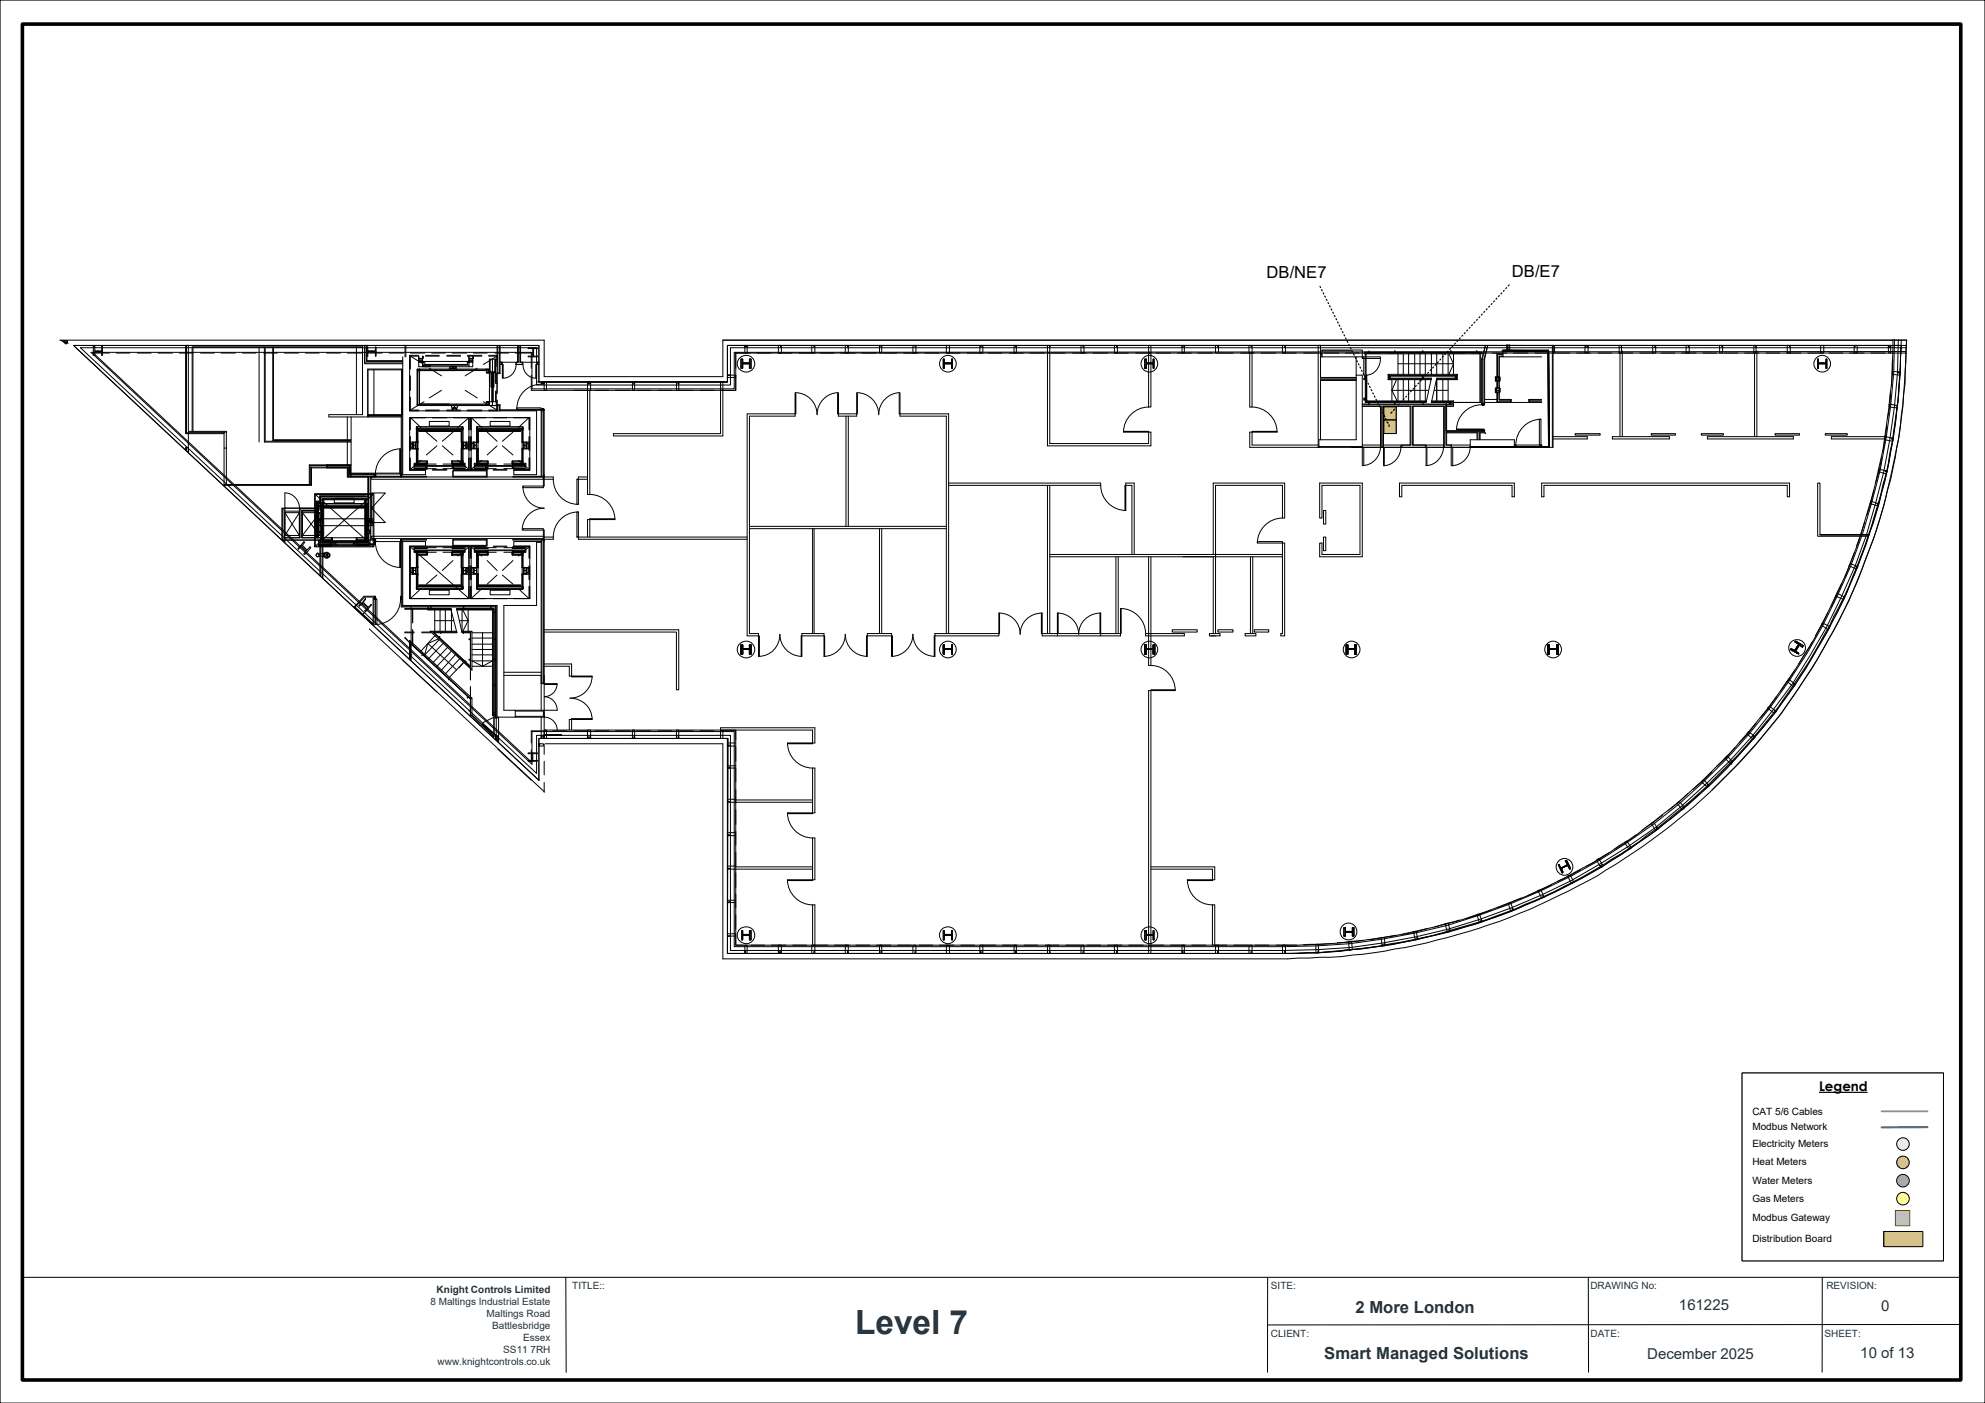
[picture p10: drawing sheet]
<svg xmlns="http://www.w3.org/2000/svg" width="420mm" height="297mm" viewBox="0 0 420 297" stroke-linecap="round" stroke-linejoin="round" font-family="sans-serif">
<defs><g id="words">
<text font-size="7.1" fill="#153446" x="180.9" y="282.3">Level 7</text>
<g font-size="3.5">
<text x="268" y="58.9">DB/NE7</text>
<text x="319.9" y="58.6">DB/E7</text>
</g>
<g font-size="3.5" fill="#153446">
<text x="286.8" y="277.8">2 More London</text>
<text x="280.2" y="287.6">Smart Managed Solutions</text>
</g>
<g font-size="3.2" fill="#153446">
<text x="355.2" y="277.3">161225</text>
<text x="398.1" y="277.6">0</text>
<text x="348.5" y="287.7">December 2025</text>
<text x="393.6" y="287.4">10 of 13</text>
</g>
<text font-size="2.8" x="384.9" y="231">Legend</text>
<g font-size="2.1">
<text x="370.8" y="235.9">CAT 5/6 Cables</text>
<text x="370.8" y="239.3">Modbus Network</text>
<text x="370.8" y="242.8">Electricity Meters</text>
<text x="370.8" y="246.6">Heat Meters</text>
<text x="370.8" y="250.5">Water Meters</text>
<text x="370.8" y="254.4">Gas Meters</text>
<text x="370.8" y="258.5">Modbus Gateway</text>
<text x="370.8" y="262.9">Distribution Board</text>
</g>
<g font-size="2.1" fill="#153446">
<text x="92.4" y="273.6">Knight Controls Limited</text>
<text x="121.1" y="272.9">TITLE::</text>
<text x="268.9" y="272.9">SITE:</text>
<text x="336.5" y="272.9">DRAWING No:</text>
<text x="386.4" y="272.9">REVISION:</text>
<text x="91.1" y="276.1">8 Maltings Industrial Estate</text>
<text x="103" y="278.7">Maltings Road</text>
<text x="104.1" y="281.2">Battlesbridge</text>
<text x="106.5" y="286.3">SS11 7RH</text>
<text x="110.7" y="283.8">Essex</text>
<text x="268.9" y="282.9">CLIENT:</text>
<text x="336.5" y="283">DATE:</text>
<text x="386.1" y="283">SHEET:</text>
<text x="92.6" y="288.8">www.knightcontrols.co.uk</text>
</g>
</g></defs>
<path d="M0 0h420v297h-420z" fill="none" stroke="#000" stroke-width=".25"/>
<path d="M4.7 5.1h410.2v287h-410.2z" fill="none" stroke="#000" stroke-width=".76"/>
<path d="M4.5 270.4h410.4M119.7 270.4l.1 20.1M268.2 270.4v20.1M336.1 270.4v20M385.6 270.4l-.1 20M415 280.3l-146.8 .1" fill="none" stroke="#000" stroke-width=".21"/>
<path d="M368.6 227.1h42.6v39.8h-42.6z" fill-rule="evenodd" fill="#fff"/>
<path d="M368.6 227.1h42.6v39.8h-42.6z" fill="none" stroke="#000" stroke-width=".21"/>
<path d="M384.9 231.2h10.2" fill="none" stroke="#000" stroke-width=".25"/>
<path d="M398.1 235.2h9.7" fill="none" stroke="#f0f" stroke-width=".44"/>
<path d="M401 256.2h3.1v3.2h-3.1z" fill-rule="evenodd" fill="#cadaa9"/>
<path d="M401 256.2h3.1v3.2h-3.1z" fill="none" stroke="#50632a" stroke-width=".21"/>
<path d="M398.6 260.7h8.2v3.2h-8.2z" fill-rule="evenodd" fill="#ffc000"/>
<path d="M398.6 260.7h8.2v3.2h-8.2z" fill="none" stroke="#000" stroke-width=".21"/>
<path d="M407.8 238.6h-9.7" fill="none" stroke="#0070c0" stroke-width=".44"/>
<circle cx="402.6" cy="242.2" r="1.33" fill="#ebf1df"/>
<circle cx="402.6" cy="242.2" r="1.33" fill="none" stroke="#000" stroke-width=".21"/>
<circle cx="402.6" cy="246" r="1.33" fill="#ff7c80"/>
<circle cx="402.6" cy="246" r="1.33" fill="none" stroke="#000" stroke-width=".21"/>
<circle cx="402.6" cy="249.9" r="1.33" fill="#8db1e2"/>
<circle cx="402.6" cy="249.9" r="1.33" fill="none" stroke="#000" stroke-width=".21"/>
<circle cx="402.6" cy="253.7" r="1.33" fill="#ff9"/>
<circle cx="402.6" cy="253.7" r="1.33" fill="none" stroke="#000" stroke-width=".21"/>
<path d="M368.6 227.1h42.6v39.8h-42.6z" fill-rule="evenodd" fill="#fff"/>
<path d="M368.6 227.1h42.6v39.8h-42.6z" fill="none" stroke="#000" stroke-width=".21"/>
<path d="M384.9 231.2h10.2" fill="none" stroke="#000" stroke-width=".25"/>
<path d="M398.1 235.2h9.7" fill="none" stroke="#f0f" stroke-width=".44"/>
<path d="M401 256.2h3.1v3.2h-3.1z" fill-rule="evenodd" fill="#cadaa9"/>
<path d="M401 256.2h3.1v3.2h-3.1z" fill="none" stroke="#50632a" stroke-width=".21"/>
<path d="M398.6 260.7h8.2v3.2h-8.2z" fill-rule="evenodd" fill="#ffc000"/>
<path d="M398.6 260.7h8.2v3.2h-8.2z" fill="none" stroke="#000" stroke-width=".21"/>
<path d="M407.8 238.6h-9.7" fill="none" stroke="#0070c0" stroke-width=".44"/>
<circle cx="402.6" cy="242.2" r="1.33" fill="#ebf1df"/>
<circle cx="402.6" cy="242.2" r="1.33" fill="none" stroke="#000" stroke-width=".21"/>
<circle cx="402.6" cy="246" r="1.33" fill="#ff7c80"/>
<circle cx="402.6" cy="246" r="1.33" fill="none" stroke="#000" stroke-width=".21"/>
<circle cx="402.6" cy="249.9" r="1.33" fill="#8db1e2"/>
<circle cx="402.6" cy="249.9" r="1.33" fill="none" stroke="#000" stroke-width=".21"/>
<circle cx="402.6" cy="253.7" r="1.33" fill="#ff9"/>
<g fill="none" stroke="#000" stroke-width=".21">
<path d="M12.7 72h102.4v7.7h37.8v-7.7h250.5M12.8 72l1.6 .7M13.2 72.2l.8 .6 .3-.3M13.3 72.2h1zM13.3 72.2l.7 .6 .3-.3M13.5 72.2h.6zM13.5 72.2l.5 .5 .1-.2M14.1 72.2v.3zM14.3 72.2v.3M15.7 73.1h98.3v7.7h39.9v-7.7M19.7 73.3h.4v1h1.4v-1h.2v1.9h-.2v-.8h-1.4v.8h-.4zM23.1 74.7h-3.4l92.7 86.6v-2.6"/>
<path d="M24.6 74.7h2.9M29.1 74.7h2.9M33.4 74.7h3.1M37.9 74.7h2.9M39.4 73.1v18.7v-18.7h.4zM39.8 73.1v18.7zM40.8 73.5v17.8M42.4 74.7h2.9M46.8 74.7h3M51.3 74.7h2.9M54.8 73.5v20.1M55.8 74.7h2.9"/>
<path d="M55.9 73.5v20.1h18.4M56.1 73.5v19.9h18v-.2h-16.4v-19.7M57.9 73.5v19.6h16.4M60.1 74.7h3.1M64.6 74.7h2.9M69.1 74.7h2.9M73.5 74.7h3M75.4 73.1v14.7M76.7 73.5h-36v17.8M76.7 73.1v14.7h-7.1M77.2 73.1v3.9h8M77.2 76.8h8"/>
<path d="M77.5 73.1v3.4h7.7M77.7 73.1v3.2h7.5M77.8 74.6v.8h-.1v-1.9h.1v.8h1.6v-.8h.2v1.9h-.2v-.8M77.8 78.3h7.3v9.5v-9.7h-7.3v10.2M77.8 74.4h1.6M78 74.7h2.9M79.1 78.3v9.5M82.3 74.7h3.1M85.2 75.5v25h4.8v-1M85.7 73.1v2.4M85.9 73.1v2.4M86.7 75.5v11.5h26.8v13.5h-4.8v-1"/>
<path d="M86.8 74.7h3.1M86.8 79.6v3M86.8 75.4l2.9 1.7M88.3 78.3h6.7M88.4 78.3v7.4M88.6 75.2h-1.9v2.9M88.6 75.7l.2 .2h.6M88.6 75.9h1v-.5h-.2v1.4M88.8 76.3h.4v.2h-.4zM88.8 78.1v7.7M88.8 78.4h14.1M89.4 76.5h.3v.2h-1.1v-1.3h-1.8v2.7"/>
<path d="M89.4 77.3h9.8M89.6 77.3h1.4v.3h-1.4zM90 75.2h2.9M90 75.4h2.9M90.8 77.9l2.6 1.7M91.3 74.7h2.9M94.5 75.2h2.9M94.5 75.4h2.9M95 78.1v.3zM95 78.4v-.3h-6.7v7.7h.5M95.2 78.3h1.3v.1h-1.3zM95.2 77.9h1.3v.2h-1.3z"/>
<path d="M95.2 77.6v.3h.1h-.1zM95.7 74.7h3M95.8 77.6v.3M96.5 77.6v.3h-.3h.3zM96.6 78.1v.3zM96.6 78.3h6.8M98.9 75.2h3.1M98.9 75.4h3.1M98.9 76.5v.6h-9v-.6h9.3M99.2 76h.8v1.6h-11.4v-1.6h.8v1.6M99.2 75.9v1.7M99.4 76.3h.6l-.1 .2h-.5z"/>
<path d="M100 75.4v1.3h-1.1M100.2 75.4v.5h-1v-.5l.2 .5h.6M100.2 74.7h2.9M101 77.9l-2.6 1.7M102.9 78.3l.2-.2h.4l.1 .2M102.9 78.3v.6h.5v-.6M102.9 78.3v-.2h-6.3v.3M102.9 78.9h.7M103.1 78.3h.3M103.2 78.3v.5M103.4 75.2h1.8v2.3M103.4 75.4h1.8v2.2"/>
<path d="M103.4 78.8v.1h-.2v-.1v.1h-.1M103.6 76h.6v9.8h-.6zM103.6 76h.1v2.9h-.1zM103.6 78.1v2.7M103.7 78.6h.2v.3h-.2zM103.9 78.8h.1v3.2h-.1zM104.4 78.8h.1v3.2h-.1zM104.5 78.6h.2v.3h-.2zM104.7 76h.2v2.9h-.2zM104.7 74.7h2.9M104.9 78.9v2.3M105 78.9v2.3"/>
<path d="M105.2 76h-1v9.8h.8M105.2 75.4l-2.9 1.7M105.2 73.1v10.2M105.3 73.1v5.8h.4v-5.8M105.8 76.7h3.2M105.8 73.1v6h-.6M106.1 76.7v.4M106.3 77.1h.2v2.9h-.2zM106.3 76.7v.4h-.5M109 74.7h3.4v3.2M109.5 73.1v3.6M109.7 73.1v3.6h-.5v.4h1.4v-.4"/>
<path d="M110 73.1v3.6h4M110.1 73.1v3.6M110.5 76.7v.4M111.8 73.6h1.9v.2h-.8v1.6h.8v.1h-1.9v-.1h.9v-1.6h-.9zM112.4 79.4v3.2h3.1M113.4 77.1h.1v2.9h-.1zM113.5 76.7v.4h.5M113.7 76.7v.4M153.9 79.4h1.8v.5h-1.8zM153.9 73.1h248.4a144.1 144.1 0 0 1-1.9 20.5 130.6 130.6 0 0 1-33 66.6 128.7 128.7 0 0 1-18.8 16.5 58.7 58.7 0 0 1-7.6 5.2 123.3 123.3 0 0 1-35.4 15.4 130.2 130.2 0 0 1-33.9 4.5h-117.8l.2-45.5h-39v-44.1M153.9 73.1v7.7h-40.2M153.9 73.1v7.7h-39.9v-7.7h-98.4l98.4 92.1"/>
<path d="M153.9 73.1h249.5M153.9 79.4h.5M155.7 74.7h244.8a133.4 133.4 0 0 1-9.7 46.2 185.8 185.8 0 0 1-8 16.1 128.5 128.5 0 0 1-31 35.4l-5.3 4.2-3.9 2.4-1.8 1.3a129.8 129.8 0 0 1-61.6 19.6l-4.5 .2h-119v-45.6h-40.6M155.7 74.7v7.9h-40.6M155.7 74.7h3M155.7 79.4v3.2h-3.1M155.7 74.7v3.2M156.8 76h.3v.8h1.5v-.8h.3v1.9h-.3v-.9h-1.5v.9h-.3zM156.8 76v1.9zM156.8 76h.3zM156.8 77.9h.3zM157.1 76v.8z"/>
<path d="M157.1 76.8h1.5zM157.1 77h1.5zM157.1 77v.9zM157.6 73.1h.5v1.6h-.5zM157.6 73.1v.4h.2v-.4M158.1 73.1v.4h-.2M158.6 76v.8zM158.6 76h.3zM158.6 77.9h.3zM158.6 77v.9zM158.9 76v1.9zM160.2 74.7h2.9"/>
<path d="M164.7 73.1h.6v1.6h-.6zM164.7 74.7h2.9M165.2 73.1v.4M169 74.7h3.1M171.8 73.1h.6v1.6h-.6zM172.2 73.1v.4M173.5 74.7h2.9M177.9 74.7h3M178.8 73.1h.7v1.6h-.7zM179.3 73.1v.4M179.5 73.1v.4M182.4 74.7h3"/>
<path d="M186.1 73.1h.5v1.6h-.5zM186.4 73.1v.4h.2v-.4M186.9 74.7h2.9M191.2 74.7h3.1M193.2 73.1h.6v1.6h-.6zM193.6 73.1v.4M195.7 74.7h2.9M199.6 76h.2v.8h1.6v-.8h.1v1.9h-.1v-.9h-1.6v.9h-.2zM199.6 76v1.9zM199.6 76h.2zM199.6 77.9h.2zM199.8 76v.8z"/>
<path d="M199.8 76.8h1.6zM199.8 77h1.6zM199.8 77v.9zM200.2 73.1h.7v1.6h-.7zM200.2 74.7h2.9M201.4 76v.8zM201.4 76h.1zM201.4 77.9h.1zM201.4 77v.9zM201.5 76v1.9zM204.6 74.7h3M207.3 73.1h.7v1.6h-.7z"/>
<path d="M207.5 73.1v.4M207.8 73.1v.4M209.1 74.7h2.9M213.6 74.7h2.9M214.6 73.1h.4v1.6h-.4zM214.9 73.1v.4h.1v-.4M217.9 74.7h3.1M221.6 73.1h.5v1.6h-.5zM221.6 74.7v19.7h21.9v-2.9h-.5v2.4h-20.9v-19.2M222.1 73.1v.4M222.4 74.7h2.9M226.9 74.7h2.9"/>
<path d="M228.7 73.1h.7v1.6h-.7zM229.2 73.1v.4M231.3 74.7h3M235.8 73.1h.6v1.6h-.6zM235.8 74.7h2.9M236.3 73.1v.4M240.3 74.7h2.9M242.2 76h.3v.8h1.5v-.8h.1v1.9h-.1v-.9h-1.5v.9h-.3zM242.2 76v1.9zM242.2 76h.3zM242.2 77.9h.3zM242.5 76v.8z"/>
<path d="M242.5 76.8h1.5zM242.5 77h1.5zM242.5 77v.9zM243 73.1h.5v1.6h-.5zM243 74.7v11.5M243.5 74.7v11.5h-.5M244 76v.8zM244 76h.1zM244 77.9h.1zM244 77v.9zM244.1 76v1.9zM244.6 74.7h3.1"/>
<path d="M249.1 74.7h2.9M250.1 73.1h.5v1.6h-.5zM250.1 73.1v.4h.2v-.4M250.6 73.1v.4M253.5 74.7h3M257.2 73.1h.6v1.6h-.6zM257.7 73.1v.4M258 74.7h2.9M262.5 74.7h2.9M264.3 73.1h.6v1.6h-.6zM264.4 74.7v11.5h.5v-11.5M264.7 73.1v.4"/>
<path d="M266.8 74.7h3.1M271.3 73.1h.7v1.6h-.7zM271.3 74.7h2.9M271.8 73.1v.4h.2v-.4M275.8 74.7h2.9M278.9 73.1v21.6M279.4 79.9h7.5M279.4 75.4h.3M279.4 75.1h.3M279.4 74.9h.3M279.4 75.5h.3M279.4 73.1v6.9h7.5"/>
<path d="M279.7 74.1h8.5v1.4h-8.5zM279.7 74.3h6.3M280.2 74.7h3M284.7 74.7h2.9M286.9 79.4h1.3v15.1h-9.1v-1.4h7.8zM286.9 75.5v3.9M288.2 75.5h3.9v.4h-3.9zM288.6 75.5v3.9M288.7 74.6h24.8v.3h-24.8zM288.9 74.9v4.5M288.9 79.7v4.7M288.9 74.6h24.3"/>
<path d="M289 74.9v4.5M289.2 74.7h2.9M289.2 79.4l-.2 .3v4.7M289.7 74.3v.3zM292.1 75.9a3.3 3.3 0 0 1-3 3.5M293.5 74.7h3.1M293.7 79.2l.2 .4M293.9 79.7h.1v.2h-.1zM294 79.7h.2v.2h-.2zM295.1 74.3v.3zM295.8 74.9v4.3M295.8 77h11.7"/>
<path d="M296.9 74.9v4.3M298 74.7h2.9M298 74.9v4.3M299.3 74.9v4.3M300.4 74.9v4.3M300.9 79.9h.2v.1h-.2zM300.9 79.6h.2v.3h-.2zM300.9 74.3h.2v.3h-.2zM301.6 74.9v4.3M302.5 74.7h2.9M302.9 74.9v4.3M304 74.9v4.3"/>
<path d="M305.3 74.9v4.3M306.4 74.9v4.3M306.6 74.9l.9 2.1M306.9 74.6h.2zM306.9 74.3h.2v.3h-.2zM306.9 74.7h3.1M307.5 74.9v4.3M307.5 77l-.9 2.2M307.9 79.7h.1v.2h-.1zM308 79.7h.2v.2h-.2zM308 79.6v.4h-4l-1.1 5.2h3.8M308.2 79.6h-14.2v.6h8.9h-9v-.6h14.3v.6h-4.2h4.2"/>
<path d="M308.2 79.6v.1M308.2 79.9v.3M308.3 79.2l-.1 .4M311.4 74.7h2.9M312.4 74.6h.1zM312.4 74.3h.1v.3h-.1zM313.2 74.9v10.3M314.3 73.1l-.7 2.9v9.4h.4v-9.4l.8-2.9-.7 2.9v9.5h-.6v-9.5zM315.7 74.7h3.1M316.4 79.7h.9v1h-.9zM316.5 79.9h.8v.6h-.8zM316.5 79.9v.6"/>
<path d="M317.2 79.9h.1v.6h-.1zM317.2 75.5h.8M317.8 74.3h9.8l.2 20.4-16.7-.2M318 74.1l9.6 .2v20.2h-16.5M318 74.3h9.6v20.4l-16.5-.2M318 74.3h9.6v20.2h-16.5M318 74.3l9.6 .1 .2 20.3h-16.7M318 74.3l9.6 .1 .2 20.3-16.6-.2M318 75.4h-.8v4.3M318 75.1h-1.1v4.6M318 74.9h-1.3v4.8M318.8 73v1.1"/>
<path d="M318.9 73v1.1M319.3 73v1.1M319.4 73v1.1M320.2 74.7h3.1M324.7 74.7h2.9M326.2 75.5h-8.2v-1.4h9.6v20.4M328.5 73.1v21.6M328.6 73.1h.3v1.6h-.3zM328.6 73.1v21.6h-64.2v-3.2h.5v2.7h14.2M329.1 74.7h3M333.6 74.7h2.9M335.4 73.1h.6v1.6h-.6z"/>
<path d="M335.5 73.1v.4M335.8 73.1v.4h.2v-.4M338.1 74.7h2.9M342.4 74.7h3.1M342.6 73.1h.5v1.6h-.5zM342.8 74.7v17.7M343.1 73.1v.4h-.2M343.2 74.3v18.1M346.9 74.7h2.9M349.7 73.1h.6v1.6h-.6zM350.2 73.1v.4M351.4 74.7h2.9"/>
<path d="M355.8 74.7h3M356.8 73.1h.6v1.6h-.6zM357.2 73.1v.4M360.3 74.7h2.9M363.8 73.1h.7v1.6h-.7zM364.3 73.1v.4M364.5 73.1v.4M364.8 74.7h2.9M369.1 74.7h3.1M371.1 73.1h.4v1.6h-.4zM371.2 74.7v17.7M371.4 73.1v.4h.1v-.4"/>
<path d="M371.7 74.3v18.1M373.6 74.7h2.9M378 74.7h3M378.1 73.1h.7v1.6h-.7zM378.6 73.1v.4M382.5 74.7h3.1M384.6 76h.2v.8h1.6v-.8h.1v1.9h-.1v-.9h-1.6v.9h-.2zM384.6 76v1.9zM384.6 76h.2zM384.6 77.9h.2zM384.8 76v.8zM384.8 76.8h1.6z"/>
<path d="M384.8 77h1.6zM384.8 77v.9zM385.2 73.1h.7v1.6h-.7zM386.4 76v.8zM386.4 76h.1zM386.4 77.9h.1zM386.4 77v.9zM386.5 76v1.9zM387 74.7h2.9M391.3 74.7h3.1M392.3 73.1h.6v1.6h-.6zM392.5 73.1v.4"/>
<path d="M395.8 74.7h3.1M399.5 73.1h.5v1.6h-.5zM399.5 73.1v.4M399.7 73.1v.4M399.9 73.1v.4h.1v-.4M400.4 78.6l1.7 .2-.1 .6-1.6-.2zM400.4 74.7h3M400.5 76.2l-.3 5.5M400.5 71.9v2.8M400.8 71.9a129.5 129.5 0 0 1-51 102.6 130.2 130.2 0 0 1-78.1 25.9h-116.3v-45.6h-42.8v7l-93.3-87.2h93.3v7.7h42.8v-7.7l248-.2M401.6 71.9a130.1 130.1 0 0 1-15.1 60.7 130.6 130.6 0 0 1-30.7 38 128.1 128.1 0 0 1-29.6 18.8 128.7 128.7 0 0 1-54.5 11.8h-117.2v-45.5h-41v8l-96.5-90.1h96.5v7.9h41v-7.9h248.9M402 78.8h-.4v.1h.4"/>
<path d="M402.3 73.1a163 163 0 0 1-1.8 20.1 139.5 139.5 0 0 1-6.4 24l-.8 2.1a123 123 0 0 1-8.9 18.2 120.7 120.7 0 0 1-11.6 16.7 117.2 117.2 0 0 1-20.9 20.3 127.7 127.7 0 0 1-59.3 25.7l-2.3 .3a124.4 124.4 0 0 1-17.8 1.3h-118.6v-45.5h-39.9v8.9M402.3 72a130.8 130.8 0 0 1-9.4 48.1 129.4 129.4 0 0 1-17.3 30.7 130.2 130.2 0 0 1-103.9 51h-117.8v-45.5h-39.9v8.9M403.4 72l-.1 4.5a146.1 146.1 0 0 1-2.3 20.4 136.4 136.4 0 0 1-7.3 24.2 123.4 123.4 0 0 1-9.1 18.3l-1.1 1.9a131.6 131.6 0 0 1-39.8 40.4 113.1 113.1 0 0 1-18 9.8 132.4 132.4 0 0 1-41.8 11l-11.4 .5h-119.6v-45.6h-37.6M403.4 72l-.3 7.1a129.2 129.2 0 0 1-22.5 66.6 125.6 125.6 0 0 1-18.4 21.5M39.4 94.7h.4zM39.4 91.6h.4v.2h-.4zM39.4 94.7v.6zM39.8 94.7v1.1zM39.8 91.8v2.7zM39.8 91.6h7.6M39.8 91.8h7.6M39.8 91.3h8.1v11.3h17.9"/>
<path d="M39.8 91.5h8.1M47.4 94.8h.5M47.4 91.5v11.2h18.5v-3.7h7.7M69.1 98.4v.6M69.6 87.8v.5M69.6 88.3h15.3M73.5 88.3v4.8M73.5 93.6v4.8M73.6 98.9v2.1M73.9 98.5h-4.6v.4M73.9 98.5v2h5.2v.3M73.9 98.5h-8.3v4.1"/>
<path d="M74.3 88.3v12.7M77.8 87.8h7.3v.1h-7.3M77.8 88.1h7.3v12.7h5.1v.2h-16.7v-2M84.6 95h.1v5.3h-.1zM84.7 95a5.4 5.4 0 0 0-5.3 5.3M84.9 88.1v12.9M86.7 96.9v2.6h3.3M86.7 84.1v2.9h1.9M86.7 92.4v2.9M86.8 93.6h.5v.3h-.3v.9h.3v.2h-.5zM86.8 88.4h3.2h-3.3v2.6M86.8 84.1v2.7h1.8"/>
<path d="M86.8 99.3h3.2M86.8 88.4v2.6M86.8 92.4v2.9M86.8 96.9v2.4M86.8 88.4l2.3 2.1M87.3 94l.2 .2M87.5 94.2l-.2-.6v1.4v-.2h.2v-.4M87.5 95h.9M87.5 94.4l-.2 .1M87.5 94.2h.3v.2h-.3M87.6 98.2h2.8v.2h-2.8zM87.6 99h2.8v.2h-2.8z"/>
<path d="M87.6 95l.4-.2v-1.1h-.5v-.1h.5v1.4M88 93.6h.4M88.1 97.9h.2h-.2v.2h.2h-.2zM88.1 97.7v.2h.2h-.2zM88.1 90.5v.2h.2h-.2v-.2h.2zM88.1 90.7v.1v-.1h.2zM88.1 97.6h2.3v.5M88.1 95v3.1h2.3M88.1 90.8h.2v2.8M88.1 93.6v-3.3h9.8v3.3h-.3M88.3 97.6l.1 .1zM88.3 90.8h.1h-.1v.2z"/>
<path d="M88.3 93.6h.1v1.4h-.1zM88.3 94.8v.2h.1h-.1zM88.3 93.6h.1l-.1 .1zM88.3 85.7h14.6M88.3 95v2.6l.1-.2v-2.4M88.3 91h9.3M88.3 90.7h9.5M88.4 93.6h-.4v1.4h.4M88.4 91v2.6M88.4 90.8h9.5M88.6 91.2h8.8v.1h-8.8zM88.8 85.5h14.1"/>
<path d="M89.1 97.4l-2.3 1.9M89.2 91v.2M89.7 85l-2.9 1.8M90 98.4h.4v.1h-.4zM90 98.9h.4v.1h-.4zM90 86.8h2.9M90.2 97.9h.2v.2h-.2h.2v-.2zM90.2 97.9h.2v-.2v.2zM90.2 91.5l2.2 1.9M90.4 98.1h-2.8v.4h10.8v-.4h-2.7M90.4 99.3h-2.8v-.6h10.8v.6M90.4 99.2h1.9"/>
<path d="M90.4 98.2h1.9M90.8 89.2h4.2v1h-4.2zM91.5 99.3h3M91.5 88.4h3M91.5 99.5h3M92.4 94.4l-2.2 1.9M93.4 82.6l-2.6 1.6M93.6 94.4l2.2 1.9M93.7 99.2h2M94.5 86.8h2.9M95.5 85.8v.4v-.4h.3zM95.5 85.8h1.5"/>
<path d="M95.5 97.6h2.4M95.7 98.2h2.5v.2h-2.5zM95.7 99h2.5v.2h-2.5zM95.7 98.4h.3v.1h-.3zM95.7 98.9h.3v.1h-.3zM95.7 97.9v.2zM95.7 97.7v.2zM95.7 86.5v-.2h.3v.2M95.7 86.5l.3 .1h-.3zM95.7 86.8v-.3h.9v.3M95.7 97.6v.6h-2M95.8 99.7h7.1v1.1h-7.1z"/>
<path d="M95.8 99.5h7.3v1.5h-7.3zM95.8 86.3h.7M95.8 91.5l-2.2 1.9M96 88.4h3.2M96.2 85.8v.5zM96.2 85.8v.5M96.3 86.5v-.2h.3v.2M96.5 85.8h.3v.4v-.4M96.5 86.5h.1v.1h-.1zM96.6 91v.2M96.8 97.4l2.4 1.9h-3.2M96.8 91v.2"/>
<path d="M97.6 97.6v.1zM97.6 93.6h.2v1.4h-.2zM97.6 90.8v.2zM97.6 93.6l.2 .1zM97.6 95h.8l-.3-.2v-1.1h.3v-.1h-.5v4.5h-2.4M97.6 93.6h.3v1.4h-.3M97.6 90.8v2.8M97.6 95v2.6M97.8 97.9h.1v.2h-.1h.1v-.2zM97.8 97.9h.1v-.2v.2zM97.8 90.5h.1v.2h-.1h.1v-.2zM97.8 90.7h.1v.1v-.1z"/>
<path d="M97.8 94.8v.2h-.2h.2zM97.8 90.8v.2h.1M98.1 94.4h.5M98.1 94.2h.5M98.4 94.2l.2-.6h.1v1.4h-.1l-.2-.6M98.4 82.6l2.6 1.6M98.6 94v.5M98.7 93.6h.5v1.4h-.5v-.2h.2v-.9h-.2zM98.9 86.8h3.1M99.2 96.9v2.6h-3.2M99.2 88.4v11.1M99.2 88.4l-2.4 2.1"/>
<path d="M99.5 96.9v2.6h3.3M99.5 92.4v2.9M99.7 93.6h.5v.3h-.3v.9h.3v.2h-.5zM99.7 88.4h3.1h-3.3v2.6M99.7 88.4v11.1M99.7 88.4l2.3 2.1M100.2 94.2h.5v.2h-.5M100.3 94.2l-.1-.6v1.4v-.2h.1v-.4M100.5 98.2h2.7v.2h-2.7zM100.5 99h2.7v.2h-2.7zM100.8 97.6h2.4v.5M101 97.9v.2z"/>
<path d="M101 97.7v.2zM101 90.5v.2zM101 90.7v.1zM101 90.8l-.2 .2v2.6h.3M101 93.6v-3.3h9.6v.5h-9.8v-.5h9.8v3.3M101 90.7h9.6M101 95v3.1M101.1 97.6v.1zM101.1 90.8v.2zM101.1 93.6v1.4zM101.1 94.8v.2zM101.1 93.6v.1z"/>
<path d="M101.1 95h-.8l.5-.2v-1.1h-.5v-.1h.5v4.5h2.4M101.1 93.6h-.3v1.4h.3M101.1 91h9.4M101.1 90.8v2.8M101.1 95v2.6M101.3 91.2h8.8v.1h-8.8zM102 97.4l-2.3 1.9h3.1M102.1 91v.2M102.3 85l2.9 1.8M102.8 98.4h.4v.1h-.4zM102.8 98.9h.4v.1h-.4zM102.9 85.7h.5"/>
<path d="M103.1 97.9h.1v.2h-.1zM103.1 97.7h.1v.2h-.1zM103.1 85h.1v.2l.2-.2v.2M103.1 85.7h.3M103.1 91.5l2.1 1.9M103.2 99.3h-2.9v-.6h11v.6M103.2 99.2h1.8M103.2 98.2h1.8M103.2 85.2v.5M103.4 86.8h1.8v-2.1v2.3h-1.8M103.4 85v.7M103.6 85h.6v.8h-.6z"/>
<path d="M103.6 82.3v3.4l-.2 .1-.5-.1M103.6 85h-.7v.8h-14.1M103.7 89.2h4.2v1h-4.2zM104 82v3M104.2 85h.8v.8h-.8zM104.4 99.3h2.9M104.4 88.4h2.9M104.4 99.5h2.9M104.4 82v3M104.9 82.8v2.2M105 82.8v2.2M105.2 94.4l-2.1 1.9"/>
<path d="M105.2 87v-1.3h.6v1.3M105.3 87v-1.2h.4v1.2M105.8 86.8h9.3v15.9M106.3 94.4l2.2 1.9M106.6 99.2h1.8M108.4 98.2h2.7v.2h-2.7zM108.4 99h2.7v.2h-2.7zM108.4 98.4h.3v.1h-.3zM108.4 98.9h.3v.1h-.3zM108.4 97.9l.1 .2zM108.4 97.7v.2h.1h-.1zM108.5 91.5l-2.2 1.9"/>
<path d="M108.7 99.3h3.2M108.7 88.4h3.4M109.3 86.3h5.2v.3h-5.2zM109.5 91v.2M109.7 90.5l2.2-2.1v2.6M109.7 97.4l2.2 1.9M110.3 97.6h.2v.1h-.2zM110.3 90.8h.2v.2v-.2zM110.5 93.6v1.4zM110.5 93.6v.1zM110.5 94.8v.2zM110.5 95h.8l-.5-.2v-1.1h.5v-.1h-.5v1.4"/>
<path d="M110.5 93.6h.3v1.4h-.3M110.5 93.6h.3M110.5 90.8v2.8M110.5 95v2.6M110.6 97.9v.2zM110.6 97.7v.2zM110.6 90.5v.2zM110.6 90.7v.1zM110.6 95v3.1h-2.2h2.9v.4h-11v-.4h2.9M110.6 97.6h-2.2v.6h-1.8M111.3 94.2l.1-.6v1.4l-.1-.6M111.4 93.6h.5v1.4h-.5v-.2h.4v-.9h-.4z"/>
<path d="M111.4 94.2h-.5v.2h.5M111.9 92.4v2.9M111.9 96.9v2.4M112.1 96.9v2.6h-3.4M112.1 88.4h-25.4v11.1h3.3M112.1 88.4v11.1h-3.4M114.5 81.2h.6v.1h-.6zM114.5 86.6h.3v-.1l.3 .1zM114.5 81.3a5.1 5.1 0 0 0-5.2 5.3M114.5 80.8v.2h.6v-.2M114.5 86.8v14M114.7 86.6h.4v.2h-.4z"/>
<path d="M114.7 81h.4v.2h-.4zM114.7 80.8v.2M115.1 80.8h.5v1.8h-.5zM121.4 82.6h2.9M124.3 80.8h.7v1.8h-.7zM124.3 81.2v23.5h.5M124.5 81.2v.1zM124.5 80.8v.4M124.8 80.8v.5l.2-.5M124.8 82.6v22.1M125.9 82.6h2.9M130.3 82.6h3"/>
<path d="M133.8 80.8h.5v1.8h-.5zM134.1 80.8v.5l.2-.5M134.8 82.6h2.9M139.3 82.6h2.9M143.1 80.8h.5v1.8h-.5zM143.5 80.8l.1 .5v-.5M143.6 82.6h3.1M148.1 82.6h2.9M152.5 80.8h.4v1.8h-.4zM152.5 81.2v10.6h-22.7v.5h23.1v-9.7M158.1 87.6h10.3v-4.3h-.2v4.8h-9.6v46h1.9v.5h-2.4zM168.2 83.1a4.6 4.6 0 0 1 4.7 4.7 4.6 4.6 0 0 1 4.5-4.7"/>
<path d="M179 88.1v23.3M179.5 88.1v23.3M181.3 83.3v4.8h-3.9v-4.8h-.2v4.3h4.1M181.3 83.1a4.7 4.7 0 0 1 4.6 4.7 4.6 4.6 0 0 1 4.5-4.7M181.4 83.3v4.3M190.3 83.3v4.3h10.4v46.5M190.4 83.3v4.8h9.8v46M237.7 91.3h5.3v.2h-5.3zM243 86.2a5.4 5.4 0 0 0-5.3 5.3M264.9 91.3h5.3v.2h-5.3zM264.9 86.2a5.4 5.4 0 0 1 5.3 5.3M279.4 80.5h7.5"/>
<path d="M286.9 80.4h-7.5v12.7M288.2 85.5h19.3v.5h-1.4h1.4v-.3h-1.4M288.2 94.2h3.9M288.2 85.7h17.7M288.2 86h4.1v8.7M288.6 80h.1v.4h-.1zM288.6 84.2h.1v.5h-.1zM288.7 80.2h.3zM288.7 84.4h.3v.2h-.3zM289 84.6v.4h12.7h-12.7v-5.3h-.3v-.3h.5v5.5h12.5M289.2 84.9l-.2 .1M289.5 85.5h.3z"/>
<path d="M289.7 85v.5zM292.1 86v8.7M292.1 94.4a4 4 0 0 1-3.9 4.1v-3.8h.4v3.8M292.6 94.7v-8.7h5.9v8.2h-1.9v.5M292.7 94.7h.2v3.8M292.7 86v12.5M292.7 94.2h3.7M293.9 80.2l-.2 .2M294 80h8.9l-1.2 5.2h-12.8v-.6M294.5 82.6h7.7M294.5 80.4v4.5M294.5 82.6l1.1 2.3"/>
<path d="M295 85.5h.3zM295.1 85v.5zM295.5 80.4l-1 2.2M295.8 80.4v4.5M296.4 94.4a3.9 3.9 0 0 1-3.7 4.2M296.9 80.4v4.5M298 80.4v4.5M298.4 86v8.2h-2v.5M299 86v8.2M299.3 80.4v4.5M300.4 80.4v4.5M300.9 85.5h.4z"/>
<path d="M301.1 80v.2zM301.1 85v.5zM301.6 80.4v4.5M301.6 94.2v.5M301.7 94.7h.2v3.8M301.7 94.2v4.3a4 4 0 0 0 3.7-4.1M302.9 80.4h-9.2v-1.2h14.6v1.2h-4.3v4.5M302.9 84.9h4.6v.5h-.3v-.4h-4.3h3.8M303.5 82.6h2.9M305.3 80.4v4.5M305.4 94.2h-6.6v-8.2h6.8v8.7M305.4 86v8.7"/>
<path d="M305.9 85.5v5.8h8.1v.2h-1v1.6M306.1 85.5v5.7h8v.4M306.4 80.4v4.5M306.6 85.5h.5zM306.7 85h.2v.5h-.2zM306.9 85.2h.3M307.1 94.7h.3v3.8M307.1 94.2v4.3M307.5 84.9l-.6 .1M307.5 85.2h6M308.2 90.8h5.3v.2h-5.3zM308.2 80.2l.1 .2"/>
<path d="M311.1 93.1h9.3v1.4h-9.3zM311.1 94.6a4 4 0 0 1-4 4M312.5 93.1v-1.5h-6.4v2.6M312.7 93.1v-1.6h-6.8v2.7h5.2M313.5 85.5h.6v.2h-.1v.1h-.4zM313.5 91.2h.5zM313.5 85.5h.5zM313.5 85.7a5.4 5.4 0 0 0-5.3 5.3M313.6 90.8h.4l.1 .4h-.6zM314.1 91.6h.2v.2M314.1 91.6h-.9v1.5M314.1 85.2h12.1"/>
<path d="M314.1 84.6h2.6M316.4 82.1h.9v1h-.9zM316.5 82.1h.8v.8h-.8zM316.5 82.1v.8M316.5 82.6h.7M316.5 80.2h.7M316.7 80.7v1.4M316.7 83.1v2.1M316.9 83.1v1.9h2.7v-.3h-2.4v-1.6v1.5h2.6v.6M316.9 80.7v1.4M317.2 80.7v2.2h.1v-.8h-.1M320.4 94.7v-.5h.2v.5"/>
<path d="M320.6 94.2h.1v.5h-.1zM325.7 88.7h.3v5.5h-.3zM325.9 94.4l.3-.2v.5l-.3-.2zM326 88.7a5.4 5.4 0 0 0-5.3 5.5h5.3M326.2 94.2v.5zM326.2 84.7h-2.6v.3h2.6M326.2 84.6h-2.7v.6M328.5 92.4h7.3v.5h-7.2M333.3 91.8h5.3v.3h-5.3zM341.2 92.4h12v.5h-12zM349.4 91.8h5.1v.3h-5.1zM360 91.8h4.6v.3h-4.6z"/>
<path d="M361.3 92.4h18.1v.5h-18.1zM375.6 91.8h5.1v.3h-5.1zM386.2 91.8h4.6v.3h-4.6zM397.6 99.3l1.6 .4-.1 .6-1.6-.5zM398.1 96.9l-.5 2.8-.8 2.5M398.9 92.4l1.6 .4v.6l-1.8-.3zM398.9 99.7l.3 .1h-.3zM398.9 92.4h-11.4v.5h11.4M399.2 90l-.8 5.5M399.7 85.5l1.8 .3v.5l-1.8-.1zM400 83.1l-.1 2.7-.5 2.8M400.2 92.8l.3 .1h-.3z"/>
<path d="M401.2 85.8h.3M59.8 114.3v-6.6h.3v6.9M59.8 114.1l.3 .4M60.3 104.3v3.3zM60.3 108.5h3v4.8h-3zM60.3 114.3h10M60.3 108.5l3 4.8M60.3 107.6v7.2l-.7-.7v-6.5h8.1M60.3 108.2h3M63.3 108.5l-3 4.8M63.3 107.6v6.2M63.5 107.6h3.4v.1h-3.4z"/>
<path d="M63.5 107.6v6.2h-3.2M63.8 115.4h.2M64 108.5h3.7v4.8h-3.7zM64 108.5l3.7 4.8M64.3 114.6l.2 .2-.5 .6 1 1 .6-.6 .2 .1-1.3 1.5-.2-.2 .5-.6-1-1h-.1l-.5 .6-.2-.1zM64.8 116.6h.1zM66.6 104.5h12.5v11.3h-12.5zM66.7 104.7h12.2v10.9h-12.2zM66.7 109.8h.5v.3h-.3v.8h.3v.4h-.5zM66.7 104.7l12.2 10.9M66.9 108h-3.1v5.8h14M66.9 108.2h-2.9v5.6"/>
<path d="M67.2 109.8l.2 .7M67.2 110.5h.5v.1h-.5M67.4 110.6l-.2 .7M67.4 107.1h10.4M67.4 112.5h.8M67.4 110.1h.8M67.5 114.5h2.8zM67.5 115.3h2.8v.1h-2.8zM67.5 117.7h1M67.5 117.2h1M67.7 114.3v7.6M67.7 108.5l-3.7 4.8"/>
<path d="M67.7 106.1h-.8v7.7M67.9 106.3h-.9v7.5M68 106.6v.3zM68 106.9v.2zM68 114.1v.2zM68 113.8v.3zM68 106.6v3.2M68 111.3v3M68 106.9h9.7M68.2 107.1h.1h-.1v.1zM68.2 109.8v1.5zM68.2 111.1v.2z"/>
<path d="M68.2 109.8v.2zM68.2 113.8h.1zM68.2 106.6h.1v7.2h-.1zM68.2 109.8h-.3v1.5h.3v3.5h2.7M68.2 106.8v3.7M68.2 107.2h9.3M68.3 105.6h9v9h-9zM68.3 113.8v.8h2.8v.7h3.7M68.5 107.4h8.7v.2h-8.7zM68.5 105.8h8.7v8.7h-8.7zM68.7 117.7h.6M69 117.4l.3 .1-.2 .2z"/>
<path d="M69.1 107.2v.2M69.3 117.2h-.6v-.2h-.2v.8h.2M69.5 117.2h-.2v.6h.2M69.6 117.2h.2v.6h-.2M69.8 115.1h.5v.2h-.5zM69.8 114.6h.5zM70.1 114.1h.2v.2h-.2h.2v-.2zM70.3 113.8v.3h-.2h.2zM70.3 114.3h-2.9v.5h10.9v-.5h-2.9h2.4M70.3 115.6h-2.9v-.7h10.9v.7M70.3 113.8v.5M70.3 115.4h5.1"/>
<path d="M70.7 105.5h4.2v.9h-4.2zM70.9 115.1h-2.7v7.1M70.9 114.6v.7M71.1 115.3h-2.8v7.1M73.6 100.8h11.3M73.8 100.8v-1.9h-8v3.7h-18.4M74.1 100.8v-2.4h-8.7v4.2M74.1 100.3h10.8M74.3 100.2h10.6M74.8 114.6h.1v.7h-.1zM74.9 115.1h4.4M75.4 114.5h2.7z"/>
<path d="M75.4 114.1h.2h-.2v.2h.2h-.2zM75.4 113.8v.3h.2h-.2zM75.4 115.1h.5v.2h-.5zM75.4 114.6h.5zM75.4 115.3h2.7v.1h-2.7zM75.4 113.8v.7h-5.1M76.5 107.2v.2M77.3 107.1h.2v.1v-.1zM77.3 113.8h.2zM77.3 105.6h.2v9h-.2zM77.5 109.8v1.5zM77.5 109.8v.2z"/>
<path d="M77.5 111.1v.2zM77.5 109.8h.6zM77.5 110.5h.6zM77.5 112.2h.6zM77.5 112.9h.6zM77.5 109.8h.3v1.5h-.3v2.5M77.5 107.1v3.4M77.5 112.5h.6M77.5 110.1h.6M77.7 106.6v.3zM77.7 106.9v.2zM77.7 114.1v.2z"/>
<path d="M77.7 113.8v.3zM77.7 106.6v3.2M77.7 111.3v3M77.8 111.1l.5 .2h-10.9l.5-.2v-1.1l-.5-.2h.5v12.1M77.8 105.5h-9.6v.9h-1v7.4M77.8 101v8.8h-9.9v-4.7h9.9M77.8 106.6h-10.4v7.2M77.8 105h-10.1v3M77.8 105.6h-9.5v1M78 110.6h.5M78 100.8v9M78 112.9v1.9h-3.1"/>
<path d="M78.3 109.8h-.5v1.5M78.3 110.6l.2 .7M78.3 100.8v13.5h1M78.3 109.8l-.5 .2v4.6h-3M78.3 109.8h-.2v.7M78.3 112.2h-.2v.7h.2M78.5 109.8h.4v1.5h-.4v-.4h.3v-.8h-.3zM78.5 109.8l-.2 .7M78.5 101v13.1h.8v1.2h-4.4M78.5 110.5h-.5v1.7M78.6 101h36.4v.4h-36.4zM78.6 104.3h2.9l-2.9 3.3 2.9 3h-2.9z"/>
<path d="M78.9 104.7l-12.2 10.9M79.3 100.3v.5zM79.3 100.3l.3 .2-.2 .5h-.1zM79.3 114.3h.1v.5h-.1zM79.3 100.3v.7M79.4 114.1v.4h.2l-.2 .3zM79.4 114.8a5.4 5.4 0 0 0 5.3 5.3M79.4 114.6h5.3M84.6 114.8h.1v5.3h-.1zM84.7 114.1h.2v.7h-.2zM84.7 100.3h.2v.7h-.2zM84.7 114.1h5.5v.2h-5.3"/>
<path d="M84.9 114.3v.5zM84.9 100.3v.5zM84.9 114.1v14.4h20v23.4h.1M85.1 114.3v14h19.9v23.6M86.7 115.6h12.5v11.1h-12.5zM86.8 115.8v10.9l2.3-2.1M86.8 115.8h12.4l-2.4 1.9M87.6 116.7h2.8v.2h-2.8zM87.6 115.9h2.8v.2h-2.8zM87.6 115.8v.6h10.8v-.6h-2.7M88.1 117v.2h.2h-.2v-.2h.2zM88.1 117.2v.2v-.2h.2z"/>
<path d="M88.1 117h2.3M88.3 117.4h.1h-.1v.1zM88.3 117.5l.1 .2v2.2l-.1 .2zM88.3 117.4h2.1M90 116.6h.4v.1h-.4zM90 116.1h.4zM90.2 117h.2v.2h-.2h.2v-.2zM90.2 117.2h.2v.2v-.2zM90.4 115.9h1.9M92.3 116.9h-4.2v3.2M93.7 116.9h4.2v4.7h.5v-.2h-.3v-1.1l.3-.2h-.6M93.7 115.9h2"/>
<path d="M95.5 117l.2-.1h2.7v-.3h-10.8v.3h2.8v.6h-2.3M95.5 117.5h2.4M95.7 116.7h2.5v.2h-2.5zM95.7 116.6h.3v.1h-.3zM95.7 116.1h.3zM95.7 117v.2zM95.7 117.2v.2zM95.7 115.9h2.5v.2h-2.5zM95.7 117.4h1.9M95.8 114.1h7.3v1.5h-7.3zM95.8 114.3h7.1v1.1h-7.1zM95.8 118.7l-2.2 2"/>
<path d="M97.6 117.4v.1zM97.6 117.5v2.6h.3v1.5h-.3v2.5M97.8 117h.1v.2h-.1h.1v-.2zM97.8 117.2h.1v.2v-.2zM97.9 117.4h-.1v.1M97.9 117h-2.2v.5M99.2 115.6v11.1l-12.4-10.9M99.5 119.8v2.9M99.7 115.6v11.1l2.3-2.1M100.3 115.8v.6h11v-.6h-2.9M100.5 116.7h2.7v.2h-2.7zM100.5 115.9h2.7v.2h-2.7z"/>
<path d="M101 117v.2zM101 117.2v.2zM101.1 117.4v.1zM101.1 117.5v2.6M101.1 117.4h2.1M102.8 116.6h.4v.1h-.4zM102.8 116.1h.4zM102.8 115.6h-3.3v2.6M102.8 115.8h-3.1l2.3 1.9M103.1 117h.1v.2h-.1zM103.1 117.2h.1v.2h-.1zM103.1 118.7l2.1 2"/>
<path d="M103.2 117h-2.2v3.1M103.2 115.9h1.8M104.4 115.6h2.9M104.4 115.8h2.9M105 116.9h-4l-.2 .1v.5h.2M106.6 116.9h4v3.2M106.6 115.9h1.8M108.4 116.7h2.7v.2h-2.7zM108.4 116.6h.3v.1h-.3zM108.4 116.1h.3zM108.4 117v.2h.1h-.1v-.2h.1zM108.4 117.2v.2l.1-.2z"/>
<path d="M108.4 115.9h2.7v.2h-2.7zM108.4 117.4h2.1M108.4 117h2.2M108.5 118.7l-2.2 2M108.7 115.6h3.4M108.7 115.8h3.2M110.3 117.4h.2v.1v-.1zM110.5 117.5v2.6M110.6 117v.2zM110.6 117.2v.2zM110.6 111.9h4.4v.3h-4.4zM110.6 102.9h4.4v.3h-4.4z"/>
<path d="M110.6 117.5h-2.2v-.6h2.9v-.3h-11v.3h2.9v.6h-2.4v4.1h-.5v-.2l.5-.2M110.6 102.9a4.5 4.5 0 0 0 4.5 4.7 4.7 4.7 0 0 0-4.6 4.6M111.9 115.8v2.4M111.9 119.8v2.9M111.9 115.8l-2.2 1.9M113.5 114.6v13.6h-6.9v22.1h2.4v1.5h-3.8v-23.6h-20v-13.6h4.8v1h-3.3v11.1h25.4v-11.1M113.5 114.6h-4.8v1h3.4M113.5 114.6h1M113.5 114.8h1M114.5 114.3v36M114.7 100.8v-13.8h.3v13.8M114.7 114.3v30.3h.3v-30.3"/>
<path d="M115 112.2h.1zM115 102.7h.1v.2h-.1zM115 113.5h-36.4v.5h36.4M115 101v1.7M115 112.2v1.9M115.1 100.8h-6.6v.2h8.6v.4M115.1 101.4h2M115.1 113.7h2M117.1 101.4a5.3 5.3 0 0 0 5.3 5.4M117.1 113.7v.4h-8.6v.2h6.6M122.1 101.4h.3v5.4h-.3zM122.1 108.4h.3v5.3h-.3z"/>
<path d="M122.1 101.4h2.2M122.1 113.7h36M122.4 108.4a5.3 5.3 0 0 0-5.3 5.3M122.4 113.7v.4h35.7M124.3 101h-1.9v.4M124.8 109.8h5.3v.2h-5.3zM124.8 104.7a5.4 5.4 0 0 1 5.3 5.3M124.8 110h-.5v3.7M124.8 109.8v3.9M158.6 111.4h41.6M158.6 111.9h41.6M171.9 111.9v22.2"/>
<path d="M172.2 111.9v22.2M186.1 111.9v22.2M186.6 111.9v22.2M200.7 102.7h32.2M200.7 102.2h32.2v.5M221.6 102.7v31.4M222.1 117.4h49.2M222.1 117.8h49.2M222.1 102.7v31.4M232.9 102.7a5.4 5.4 0 0 0 5.3 5.3M236.1 117.8v16.3M236.6 117.8v16.3"/>
<path d="M238 102.7h.2v5.3h-.2zM238 102.7h1.5v14.7M238.2 102.7v-.5h1.8v15.2M243 117.8v23.1h.5M243.5 117.8v23.1M256.7 117.4v-15.2h15.1v7.5h-.5v-7h-14.1v31.4M256.7 117.8v16.3M264.6 117.8v16.3M265.1 117.8v16.3M266 114.6h5.3v.3h-5.3zM271.3 109.7a5.4 5.4 0 0 0-5.3 5.2M271.3 114.9h.5v19.7h-.8v-.5h.3z"/>
<path d="M279.2 102.2h9v15.6h-9v-2.9h.5v2.5h8v-14.7h-8v7h-.5zM280 108h.5v2.9h-.5zM280 113.7h.5v2.9h-.5zM296.1 102.2h24.3v2.9h-.5v-2.4h-23.3v2.4h-.5zM326.2 102.2h52.4v2.9h-.5v-2.4h-51.4v2.4h-.5zM385.1 113.2h10.4h-10.4v-11h-.5v11.3h10.8M391.5 119.3l1.6 .6-.3 .5-1.6-.6zM392.3 117l-1.9 5M392.9 119.9h-.3l.3 .2M394.6 110.5l-1.8 5.1M395.8 106.1l1.7 .5-.2 .5-1.6-.5zM396.5 103.7l-.7 2.7-.8 2.6"/>
<path d="M397.5 106.6h-.4l.4 .2M77 126.2h2.3v.7h-.2v5.4l-4.2-3.8zM77.3 126.7l-.5 .8 1 1 .8-.5-1.3 1.4-.1-.1 .6-.7-.5-.4-.6-.5-.7 .6-.1-.1 .8-.7zM77.5 129.3l-.7 .6M78.1 133.1l37 34.5M78.9 132.2v-5.5h.2v-.3h-1.9l-2.1 2.1 4 3.7M79.3 126.4v.5zM79.3 126.2h.1v.3h.2l-.2 .4h-.1zM79.4 126.9h.3v5.3h-.3zM84.7 126.2h.2v.7h-.2zM84.7 126.9a5.4 5.4 0 0 1-5.3 5.3M84.9 126.4v.5z"/>
<path d="M85.2 139.7l7.2 6.8M86.7 135.5l13.2 12.3v3.7h-.4v-3.6l-12.7-11.9v3.4h-.1zM86.7 135.5l.1 .5M86.8 138.6h.2zM86.8 120.1h.5v.2h-.3v.9h.3v.4h-.5zM86.8 136.2v3.5M86.8 136.2l-1.1-1.3 1.3 1.4 12.5 11.6 .4-.1M86.8 136.2l2.6 2.2M87 138.6h.2zM87 128.5v7.4M87 136.2v3.5M87.3 120.6l.2 .1"/>
<path d="M87.3 129v2.8M87.3 133.3v2.9M87.5 120.7v-.4h-.2v-.2v1.5l.2-.7M87.5 120.1h.8M87.5 120.7l-.2 .2M87.5 120.7h.3M87.6 120.1l.4 .2v1.1M87.6 133.8h-1.9v.1h1.9M88 120.1v1.5h-.5v-.2h.5v-.2M88 121.6h.4M88.1 124.5h.2h-.2v.1h.2h-.2zM88.1 124.3v.2h.2h-.2z"/>
<path d="M88.1 124.1h9.8h-.1v.2h.1M88.1 121.6v3.2h9.8v-3.2h-.1M88.1 124.6h9.8M88.3 120.1h.1v1.5h-.1zM88.3 124.1l.1 .2zM88.3 121.4v.2h.1h-.1zM88.3 120.1h.1l-.1 .2zM88.3 121.6v2.5M88.3 124.5h9.5M88.4 120.1h-.4v1.5h.4M88.4 121.6v2.5M88.6 123.8h8.8v.2h-8.8z"/>
<path d="M89.2 138.8l.2-.2zM89.2 124v.1M89.2 133.8h2M89.2 133.9h2M89.4 138.4l.2 .2h-.2zM89.6 138.6l5.4 5.2M90.5 128.8h-4.8v.2h4.8M90.5 139.6h.2M90.5 136.2l6.1 5.6M90.7 128.8h4.6M90.8 124.9h4.2v1h-4.2zM91 128.5h.3z"/>
<path d="M91 133.6l.6 .2h5M91.2 128.5v.5zM91.8 133.9l1 1M91.8 133.8v.1M91.8 133.9l7.7 7.1M92 134.6l-2.9 3.2M92 129.1v4.5M92 131.4h4M92.1 134.4h.2M92.4 121.7l-2.2 1.9M92.8 134.9h.1zM92.8 135.2l-2.3 1-.6 2.2"/>
<path d="M92.9 134.7h.2l-.3 .2zM92.9 134.9l5.5 5.2M92.9 135.4l-3 3.2M93.1 129.1v4.5M93.3 133.8v.1zM93.3 133.9v.2zM93.7 136.2l-3 3.2M94.2 129.1v4.5M94.7 137l-3.1 3.2M95.5 129h-4.8v-.4h-.2v.5h5v4.5M95.5 129l-.2-.2 1.3 5M95.5 129h-4.8l-.2 .1"/>
<path d="M95.5 137.8l-3.1 3.2M96.3 138.6l-2.9 3.2M96.6 133.8h-5l7.9 7.5v-7.5h-1.7h1.7v1.4M96.6 129h7.9v22.3h.4v.2h-.7v-22.4h-7.6M96.6 129l1.2 4.9h1.7v7.4l.4 .5M96.6 124v.1M96.6 129v-.2h7.9v6.4M96.6 133.8v.1h-5M96.6 129h7.9l-.3 .1M96.8 124v.1M97.3 139.4l-3.1 3.2M97.3 131.4h1.8"/>
<path d="M97.6 124.1v.2zM97.6 120.1h.2v1.5h-.2zM97.6 120.1l.2 .2zM97.8 124.5h.1v.1h-.1h.1v-.1zM97.8 121.4v.2h-.2h.2zM97.8 129.1v4.5h2.1v8.2l-8.9-8.2h5.6M97.9 124.3v.2h-.1h.1zM97.9 128.5h.3zM97.9 129.1l1.2 2.3M98.1 133.8v.1zM98.1 133.9v.2zM98.1 128.5v.5z"/>
<path d="M98.1 120.7h.5M98.4 120.7l.2-.6h.1v1.5h-.1l-.2-.7M98.6 139.9v.2h-.2zM98.6 120.6v.3M98.7 120.1h.5v1.5h-.5v-.4h.2v-.9zM99.1 129.1v4.5M99.1 133.8v.1M99.1 131.4l-1.2 2.2M99.2 135.2h.3v.2h-.3zM99.2 139.6h.3v.1h-.3zM99.5 135.2v.2zM99.5 139.6v.1z"/>
<path d="M99.5 124.1v2.6M99.7 120.1h.5v.2h-.3v.9h.3v.4h-.5zM99.9 139.9h4.3l-2.1 1.1zM99.9 133.9h4.3M99.9 133.6l-.4 .2M99.9 138.6h4.3M99.9 137.5h4.3M99.9 136.3h4.3M99.9 135.1h4.3M100.2 120.7h.5M100.3 120.7v-.4h-.1v-.2v1.5l.1-.7M101 124.5v.1z"/>
<path d="M101 124.3v.2zM101 121.6v3h9.6M101 124.5h9.6M101.1 120.1v1.5zM101.1 124.1v.2zM101.1 121.4v.2zM101.1 120.1v.2zM101.1 120.1h-.3v1.5h.3M101.1 120.1h-.8l.5 .2v1.1M101.1 121.6h-.3v2.5h9.8M101.1 121.6v2.5M101.3 123.8h8.8v.2h-8.8z"/>
<path d="M102.1 124v.1M102.1 133.9v7.1M103.7 124.9h4.2v1h-4.2zM103.7 128.5h.3zM103.9 128.5v.5zM104.5 129.6h.4zM104.5 135.2h.4v.2h-.4zM104.5 139.6h.4v.1h-.4zM104.5 135.4v4.2M104.5 139.7v11.6l-.3 .2M104.9 129.4v.4zM104.9 135.2v.3z"/>
<path d="M104.9 139.4v.3zM105.2 121.7l-2.1 1.9M106.3 121.7l2.2 1.9M109.5 124v.1M110.3 124.1h.2v.2h-.2zM110.5 120.1v1.5zM110.5 120.1v.2zM110.5 121.4v.2zM110.5 120.1h.3v1.5h-.3M110.5 120.1h.8l-.5 .2v1.1M110.5 121.6v2.5M110.5 121.6h.3"/>
<path d="M110.6 124.5v.1zM110.6 124.3v.2zM110.6 121.6v3.2h-9.6l-.2-.2 .2-.5M110.8 120.1v1.5h.5v-.2h-.5v-.2M110.9 120.7h.5M111.3 120.7v-.4l.1-.2v1.5l-.1-.7M111.4 120.1h.5v1.5h-.5v-.4h.4v-.9h-.4zM111.9 124.1v2.6l-2.2-2.1M115.1 133.3h28.5v12.7h-.5v-12.2h-28M156.8 136.5h.3v.8h1.5v-.8h.3v1.9h-.3v-.9h-1.5v.9h-.3zM156.8 138.4h.3zM156.8 136.5v1.9z"/>
<path d="M156.8 136.5h.3zM157.1 137.5h1.5zM157.1 137.5v.9zM157.1 136.5v.8zM157.1 137.3h1.5zM158.6 138.4h.3zM158.6 137.5v.9zM158.6 136.5v.8zM158.6 136.5h.3zM158.9 136.5v1.9zM160.5 134.6v4.3h.2v-4.3M160.5 138.9a4.5 4.5 0 0 0 4.5-4.6 4.7 4.7 0 0 0 4.7 4.6"/>
<path d="M169.5 134.6v4.3h.2v-4.3M169.7 134.6v-.5h4.6v.5M169.7 134.6h4.6M174.3 134.6v4.3h.2v-4.3M174.3 138.9a4.6 4.6 0 0 0 4.5-4.6 4.7 4.7 0 0 0 4.7 4.6M183.3 134.6v4.3h.2v-4.3M183.5 134.6v-.5h5.1v.5M183.5 134.6h5.1M188.6 134.6v4.3h.2v-4.3M188.6 138.9a4.6 4.6 0 0 0 4.6-4.6 4.7 4.7 0 0 0 4.6 4.6M197.7 134.6v4.3h.1v-4.3M197.8 134.1h13.7v-4.3h-.2v4.8h-13.5z"/>
<path d="M199.6 136.5h.2v.8h1.6v-.8h.1v1.9h-.1v-.9h-1.6v.9h-.2zM199.6 138.4h.2zM199.6 136.5v1.9zM199.6 136.5h.2zM199.8 137.5h1.6zM199.8 137.5v.9zM199.8 136.5v.8zM199.8 137.3h1.6zM201.4 138.4h.1zM201.4 137.5v.9zM201.4 136.5v.8zM201.4 136.5h.1z"/>
<path d="M201.5 136.5v1.9zM211.3 129.8a4.4 4.4 0 0 1 4.5 4.5 4.5 4.5 0 0 1 4.7-4.5M220.3 129.8v4.3h16.8v.5h-16.6v-4.8zM223.7 129.8a4.5 4.5 0 0 1 4.5 4.5 4.5 4.5 0 0 1 4.7-4.5M223.9 134.1v-4.3h-.2v4.8M232.7 134.1v-4.3h.2v4.8M237.1 128.8h.1v5.3h-.1zM237.1 128.8a5.4 5.4 0 0 1 5.3 5.3M242.2 136.5h.3v.8h1.5v-.8h.3v1.9h-.3v-.9h-1.5v.9h-.3zM242.2 138.4h.3zM242.2 136.5v1.9zM242.2 136.5h.3z"/>
<path d="M242.4 134.1h8.2v.5h-8.2zM242.5 137.5h1.5zM242.5 137.5v.9zM242.5 136.5v.8zM242.5 137.3h1.5zM244 138.4h.3zM244 137.5v.9zM244 136.5v.8zM244 136.5h.3zM244.3 136.5v1.9zM248 133.3h5.3v.5h-5.3zM255.9 134.1h2.2v.5h-2.2z"/>
<path d="M257.7 133.3h3.2v.5h-3.2zM263.5 134.1h2.2v.5h-2.2zM265.4 133.3h3v.5h-3zM284.8 136.5h.4v.8h1.4v-.8h.3v1.9h-.3v-.9h-1.4v.9h-.4zM284.8 138.4h.4zM284.8 136.5v1.9zM284.8 136.5h.4zM285.2 137.5h1.4zM285.2 137.5v.9zM285.2 136.5v.8zM285.2 137.3h1.4zM286.6 138.4h.3z"/>
<path d="M286.6 137.5v.9zM286.6 136.5v.8zM286.6 136.5h.3zM286.9 136.5v1.9zM327.5 136.5h.3v.8h1.6v-.8h.3v1.9h-.3v-.9h-1.6v.9h-.3zM327.5 138.4h.3zM327.5 136.5v1.9zM327.5 136.5h.3zM327.8 137.5h1.6zM327.8 137.5v.9zM327.8 136.5v.8zM327.8 137.3h1.6z"/>
<path d="M329.4 138.4h.3zM329.4 137.5v.9zM329.4 136.5v.8zM329.4 136.5h.3zM329.7 136.5v1.9zM378.8 137.5l1.8 .9zM378.8 137.5l.2-.2zM379 137.3l.8 .3zM379.8 135.9l.1-.2 1.6 1-.1 .3-.7-.5-.8 1.3 .7 .5v.1l-1.8-.9 .2-.2 .8 .3 .8-1.3zM379.8 135.9l.8 .4zM379.8 135.9l.1-.2zM379.9 135.7l1.6 1z"/>
<path d="M379.9 137.8l.7 .5zM380.6 136.3l-.8 1.3zM380.6 138.3v.1zM380.7 136.5l.7 .5zM380.7 136.5l-.8 1.3zM381.5 136.7l-.1 .3zM383.5 135.9l-2.9 4.6M385.6 131.8l1.6 .8-.4 .7-1.4-1zM386.7 129.8l-1.1 2.4-1.5 2.4M388.8 125.6l1.4 .8-.2 .5-1.6-.7zM389.7 123.5l-2.2 5M94.9 143.9l.1-.1z"/>
<path d="M97.1 141.3l1-1.1-3.1 3.2M98.4 140.1h.2l-.2 .1zM98.4 140.2l1.1 1M98.9 147.5h.2v.1zM98.9 147.5l.2 .1-.2 .2zM99.1 147.5l.4 .4v2.4M99.2 150.3h.3v.2h-.3zM99.5 150.3v.2zM99.5 141.7v2.2M99.5 145.4v2.2M99.5 147.8v3.5M99.9 151.5l4.6 4.5v-4.5"/>
<path d="M99.9 151.3l4.6 4.5M99.9 141h4.3M102.1 153.2l2.9 2.5-3-2.3zM104.5 150.8h.4zM104.5 145h.4zM104.9 150.7v.3zM104.9 144.9v.3zM105 151.9v3.9zM105 151.8h.5v.1h-.5zM105 151.9a4.2 4.2 0 0 0-2.4 .9l-.5 .4M105 155.8v.8M105.3 158.6l7.1 6.6"/>
<path d="M105.3 155.8v1.1M105.5 155.8h-.6v.7M105.5 151.9v5.2M106.6 143h7.9M106.6 142.3h7.9M109 150.5h6v1.1h-6M109 150.3h6.1M109 151.8h6.1M111.8 159.4h1.9v.1h-1v1.5h1v.1h-1.9v-.1h.8v-1.5h-.8zM114 157.4l.2 .2v-.2h.8v.5h-1v-.2h.2zM114.5 144.7h.6M114.5 151.8v4.5"/>
<path d="M114.5 155.7h.6M114.7 156.3v-.5h.3v.5M115.1 155.5h3.7v.2h-3.7zM115.1 144.7h2.8v.2h-2.8zM115.1 150.3h2.8zM115.1 154.5h.5v1.8h-.5zM115.1 140.5h5.8v2.8h4.4v-.2h-4.8v-2.1h-5.4M115.1 157.6v2.1M115.5 154.7h-3.1v2.6M116.9 154.7h3.1M120.5 154.5v-2.2h4.8v-.2h-4.4v2.4M121.4 154.7h2.9"/>
<path d="M124.3 154.5h.7v1.8h-.7zM124.5 156v.3M124.8 156.3v-.3h.2v.3M125.3 143.1a4.7 4.7 0 0 1-4.7 4.7 4.5 4.5 0 0 1 4.7 4.5M125.9 154.7h2.9M130.3 154.7h3M133.8 154.5h.5v1.8h-.5zM134.1 156.3v-.3h.2v.3M134.8 154.7h2.9M139.3 154.7h2.9M143.1 154.5h.5v1.8h-.5zM143.5 156.3v-.3h.1v.3"/>
<path d="M143.6 154.7h3.1M148.1 154.7h2.9M152.5 154.5h.4v1.8h-.4zM152.5 154.8v-.8h19.9v3.3h-.5M152.6 154.7h3.1v1.9M152.9 154.8v-.3h19v2.9M153.9 157.7h.5M155.7 157.3h-1.8v.6h1.8M155.7 158.1v3M166.6 157.3h5.3v.1h-5.3zM166.6 157.3a5.4 5.4 0 0 0 5.3 5.3M243.5 146h5.2v.2h-5.2z"/>
<path d="M243.5 140.9a5.2 5.2 0 0 1 5.2 5.3M367.1 158.2l-1.8 2.1-2.1 2M369.9 154.8l1.5 1.2-.5 .5-1.3-1.2zM370.9 155.8h.2l.1 .3zM371.5 153.1l-1.6 2.1-1.9 2.1M374 149.9l.4-.4 1.3 1-.3 .5zM375.4 150.3l.3 .4-.3-.2zM375.9 147.5l-3.4 4.4M378.5 143.8l1.4 1.1-.5 .5-1.3-1.2zM379.4 144.7l.4 .2zM379.8 141.8l-3.1 4.5M115.1 161.1v2.9"/>
<path d="M115.1 165.6v2.1M153.9 162.4h.5v.2h-.5M153.9 169.6h.5M153.9 176.7h.5M155.7 176.2h-1.8v.7h1.8M155.7 169.2h-1.8v.6h18M155.7 162.1h-1.8v.5h1.8v2.9M155.7 167.1v2.9M155.7 171.4v3.1M155.7 175.9v2.9M155.7 169.3h16.2M166.6 172.1h5.3v.1h-5.3z"/>
<path d="M166.6 172.1a5.4 5.4 0 0 0 5.3 5.3M171.9 162.6h.5v9.5h-.5M171.9 162.6v9.6M171.9 177.4v9M171.9 177.4h.5v8.8h-.5M343.7 178.3l.5-.3 1 1.5-.5 .3zM344.9 179.3l.1 .3M346.1 176.7l-2 1.6-2.5 1.5M349.4 174.3l.4-.3 1 1.4-.5 .4zM350.5 175.1l.3 .3zM351.8 172.5l-4.4 3.3M354.8 170l.5-.4 1.1 1.3-.5 .5z"/>
<path d="M356 170.8h.1zM356.1 170.8l.2 .3M357.1 168l-4.2 3.6M360 165.5l.5-.5 1.1 1.3-.3 .3zM361.6 166.3l-.3-.2 .3 .3M362.2 163.4l-4 3.7M365 160.5l.4-.5 1.2 1.3-.3 .5zM366.6 161.3l-.3-.2 .3 .4M153.9 197.6h1.8v.5h-1.8zM153.9 190.9h.5v.1h-.5M153.9 183.8h.5M153.9 198.1h.5"/>
<path d="M155.7 190.6h-1.8v.4h1.8M155.7 180.4v2.9h-1.8v.7h18M155.7 184.8v3M155.7 189.3v2.9M155.7 193.6v3.1M155.7 198.1v2h1.6M155.7 183.5h16.2M157 197h.1v.8h1.5v-.8h.3v1.9h-.3v-.9h-1.5v.9h-.1zM157 198.9h.1zM157 197v1.9zM157 197h.1zM157.1 198h1.5z"/>
<path d="M157.1 198v.9zM157.1 197v.8zM157.1 197.8h1.5zM158.6 198.9h.3zM158.6 198v.9zM158.6 197v.8zM158.6 197h.3zM158.9 197v1.9zM166.6 186.2h5.3v.2h-5.3zM166.6 186.2a5.4 5.4 0 0 0 5.3 5.3M171.9 191.5v8.6M171.9 191.5h.5v8.6"/>
<path d="M199.6 197h.2v.8h1.6v-.8h.1v1.9h-.1v-.9h-1.6v.9h-.2zM199.6 198.9h.2zM199.6 197v1.9zM199.6 197h.2zM199.8 198h1.6zM199.8 198v.9zM199.8 197v.8zM199.8 197.8h1.6zM201.4 198.9h.1zM201.4 198v.9zM201.4 197v.8zM201.4 197h.1z"/>
<path d="M201.5 197v1.9zM242.2 197h.3v.8h1.5v-.8h.1v1.9h-.1v-.9h-1.5v.9h-.3zM242.2 198.9h.3zM242.2 197v1.9zM242.2 197h.3zM242.5 198h1.5zM242.5 198v.9zM242.5 197v.8zM242.5 197.8h1.5zM243 199.9v-53.7h.5v53.7M243.5 184h13v2.4M243.5 183.5h13.5v2.7h-.5"/>
<path d="M244 198.9h.1zM244 198v.9zM244 197v.8zM244 197h.1zM244.1 197v1.9zM251.2 186.2h5.3v.2h-5.3zM251.2 186.2a5.2 5.2 0 0 0 5.3 5.3M256.5 191.5h.5v8.6M256.5 191.5v8.6M278.4 199.9h.5l.2 1.8h-.7zM281.5 199.7l-5.7 .4M284.4 196.4h.3v.8h1.4v-.8h.4v1.7h-.4v-.8h-1.4v.8h-.3z"/>
<path d="M284.4 198.1h.3zM284.4 196.4v1.7zM284.4 196.4h.3zM284.7 197.3h1.4zM284.7 197.3v.8zM284.7 196.4v.8zM284.7 197.2h1.4zM285.3 199.4l.7-.1 .1 1.7-.6 .2zM286.1 198.1h.4zM286.1 197.3v.8zM286.1 196.4v.8zM286.1 196.4h.4z"/>
<path d="M286.5 196.4v1.7zM288.4 199.1l-5.5 .5M292.3 198.5h.6l.2 1.6-.7 .1zM292.6 199.9v.3M292.9 199.7v.5M295.3 198l-5.5 .9M299 197.2h.6l.4 1.6-.5 .1zM299.8 198.8v-.3l.2 .3M302.1 196.5l-2.8 .8-2.6 .5M305.8 195.6l.6-.2 .5 1.8-.7 .1zM306.6 196.8h.1v.4zM308.8 194.7l-5.3 1.5"/>
<path d="M312.5 193.6l.5-.1 .6 1.6-.6 .1zM313.3 194.7l.2 .4M315.4 192.7l-5.1 1.7M319.1 191.2l.5-.2 .6 1.7-.6 .1zM319.9 192.3h.2v.4zM321.8 190.1l-4.9 2.1M325.4 188.5l.6-.2 .7 1.6-.5 .2zM326.5 189.6h.1M326.5 189.9v-.3l.2 .3M328.3 187.3l-5 2.3M329.7 183h.2l.3 .8 1.5-.8-.5-.8h.3l.8 1.6-.2 .2-.4-.8-1.3 .6 .3 .8-.2 .2zM329.7 183l.8 1.8z"/>
<path d="M329.7 183h.2zM329.9 183l.3 .8zM330.2 183.8l1.5-.8zM330.4 183.8l1.3-.6zM330.4 183.8l.3 .8zM330.5 184.8l.2-.2zM331.2 182.2l.5 .8zM331.2 182.2h.3zM331.5 182.2l.8 1.6zM331.7 183.2l.4 .8zM331.7 185.4l.6-.1 .6 1.4-.4 .3zM332.1 184l.2-.2z"/>
<path d="M334.4 184.1l-4.8 2.4M337.8 182l.5-.3 .9 1.6-.5 .4zM338.6 183.2l.1 .3M338.9 183l.2 .3M340.3 180.6l-2.2 1.4-2.4 1.3M157.6 200.1h.5v1.7h-.5zM157.6 201.8v-.4h.1l.1 .4M158.9 200.1h2.9M163.2 200.1h3.1M164.7 200.1h.6v1.7h-.6zM164.7 201.5l.1-.1v.4M165.2 201.4v.1z"/>
<path d="M165.2 201.5v.3M167.7 200.1h2.9M171.8 200.1h.6v1.7h-.6zM172.1 200.1h3M172.2 201.4v.1zM172.2 201.5v.3M176.6 200.1h3.1M178.8 200.1h.7v1.7h-.7zM179.3 201.4v.1zM179.3 201.5v.3M179.5 201.5v.3M181.1 200.1h2.9"/>
<path d="M185.4 200.1h3.1M186.1 200.1h.5v1.7h-.5zM186.4 201.8v-.4h.2v.4M189.9 200.1h2.9M193.2 200.1h.6v1.7h-.6zM193.6 201.4v.1zM193.6 201.5v.3M194.4 200.1h2.9M198.8 200.1h3M200.2 200.1h.7v1.7h-.7zM203.3 200.1h2.9M207.3 200.1h.7v1.7h-.7z"/>
<path d="M207.5 201.4v.1zM207.5 201.5v.3M207.8 201.4v.1zM207.8 200.1h2.9M207.8 201.5v.3M212.1 200.1h3.1M214.6 200.1h.4v1.7h-.4zM214.9 201.8v-.4h.1v.4M216.7 200.1h2.8M221.1 200.1h2.9M221.6 200.1h.5v1.7h-.5zM222.1 201.4v.1z"/>
<path d="M222.1 201.5v.3M225.5 200.1h3M228.7 200.1h.7v1.7h-.7zM229.2 201.4v.1zM229.2 201.5v.3M230 200.1h2.9M234.3 200.1h3.1M235.8 200.1h.6v1.7h-.6zM236.3 201.4v.1zM236.3 201.5v.3M238.8 200.1h3.1M243 200.1h.5v1.7h-.5z"/>
<path d="M243.3 200.1h2.9M247.7 200.1h3.1M250.1 200.1h.5v1.7h-.5zM250.1 201.8v-.4l.2 .1v.3M250.6 201.4v.1zM250.6 201.5v.3M252.2 200.1h2.9M256.7 200.1h2.9M257.2 200.1h.6v1.7h-.6zM257.7 201.4v.1zM257.7 201.5v.3M261 200.1h3.1"/>
<path d="M264.3 200.1h.6v1.7h-.6zM264.7 201.4v.1zM264.7 201.5v.3M265.5 200.1h2.9M270.1 200.1h4.3M271.3 200.1h.7v1.7h-.7zM271.8 201.8v-.4l.2 .1v.3M278.9 201.2v.2zM278.9 201.4v.3"/>
<circle cx="157.9" cy="77" r="1.8"/>
<circle cx="200.6" cy="77" r="1.76"/>
<circle cx="243.2" cy="77" r="1.76"/>
<circle cx="385.6" cy="77" r="1.76"/>
<circle cx="67.2" cy="117.5" r=".36"/>
<circle cx="67.2" cy="117.5" r=".31"/>
<circle cx="69.1" cy="117.5" r=".49"/>
<circle cx="69.1" cy="117.5" r=".63"/>
<circle cx="157.9" cy="137.5" r="1.8"/>
<circle cx="200.6" cy="137.5" r="1.76"/>
<circle cx="243.2" cy="137.5" r="1.76"/>
<circle cx="286" cy="137.5" r="1.77"/>
<circle cx="328.6" cy="137.5" r="1.77"/>
<circle cx="380.2" cy="137.1" r="1.77"/>
<circle cx="157.9" cy="197.9" r="1.82"/>
<circle cx="200.5" cy="197.9" r="1.78"/>
<circle cx="243.2" cy="197.9" r="1.78"/>
<circle cx="285.3" cy="197.2" r="1.78"/>
<circle cx="331" cy="183.5" r="1.77"/>
<circle cx="402.6" cy="253.7" r="1.33"/>
</g>
<path d="M292.8 86.1h2.6v2.8h-2.6z" fill-rule="evenodd" fill="#ffc000"/>
<path d="M292.8 86.1h2.6v2.8h-2.6z" fill="none" stroke="#000" stroke-width=".21"/>
<path d="M319.3 60.3l-25 27.1" fill="none" stroke="#000" stroke-width=".25" stroke-dasharray=".3 .5"/>
<path d="M292.8 88.9h2.6v2.9h-2.6z" fill-rule="evenodd" fill="#ffc000"/>
<path d="M109.2 77.1a2.87 2.87 0 0 1-2.7 2.9M110.6 77.1a2.82 2.82 0 0 0 2.8 2.9M292.8 88.9h2.6v2.9h-2.6zM60.3 104.3a3.3 3.3 0 0 1 3.1 3.4M115.1 151.8a2.8 2.8 0 0 1 2.8 2.7M117.9 144.7a2.69 2.69 0 0 1-2.7 2.8 2.84 2.84 0 0 1 2.7 2.9" fill="none" stroke="#000" stroke-width=".21"/>
<path d="M279.3 60.6l14.7 29.7" fill="none" stroke="#000" stroke-width=".25" stroke-dasharray=".3 .5"/>
<use href="#words"/>
</svg>
